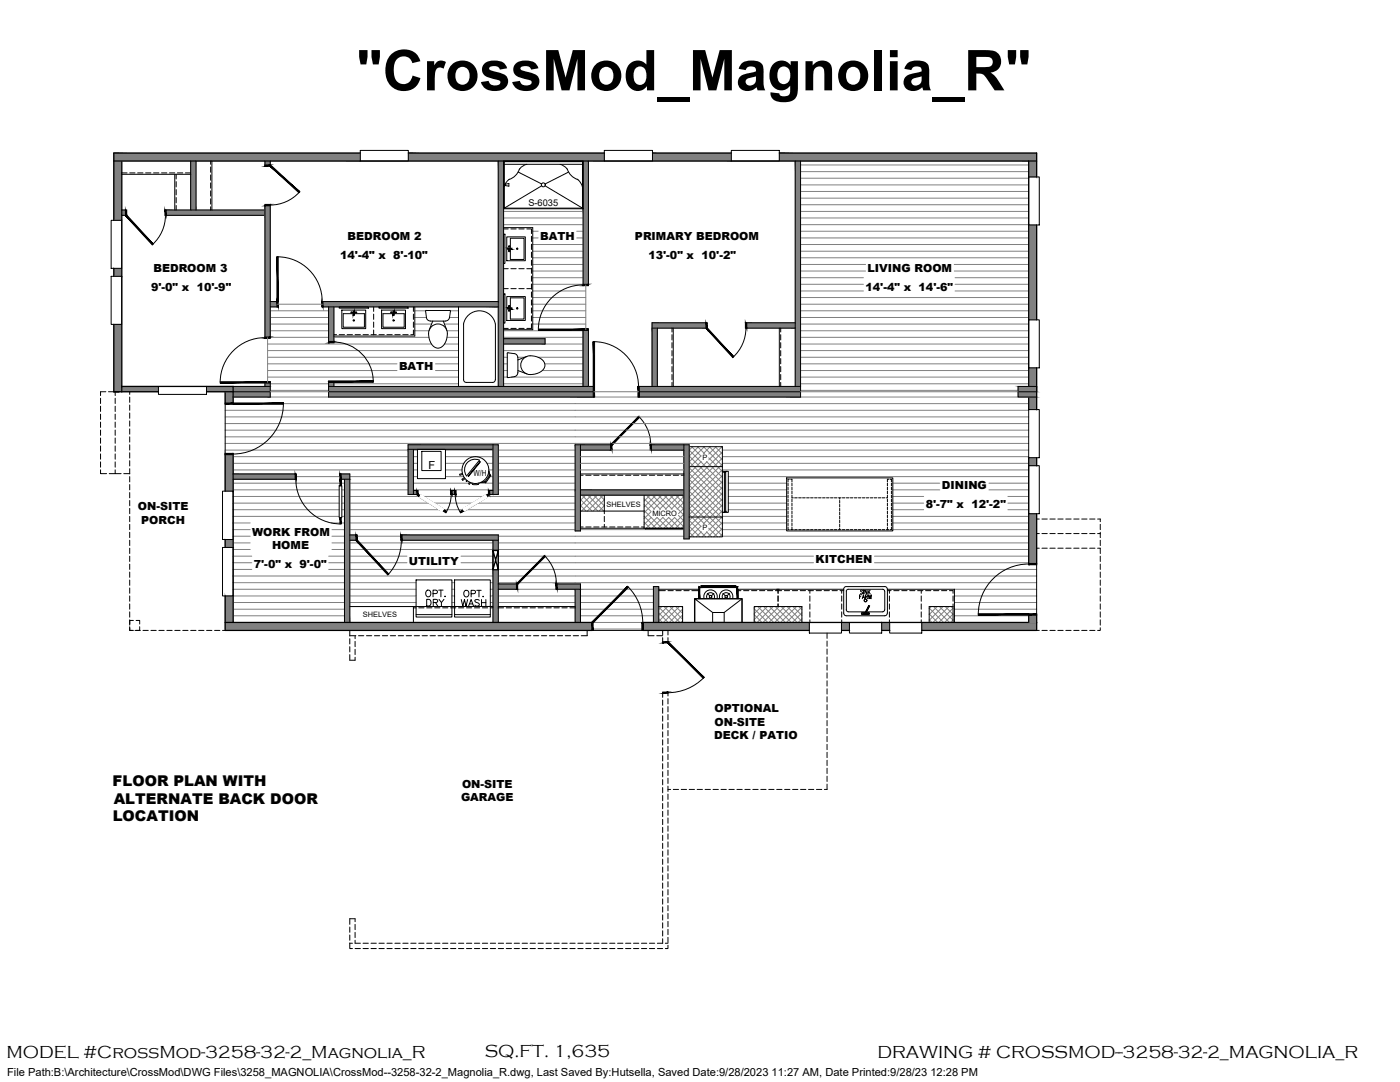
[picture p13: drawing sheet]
<svg xmlns="http://www.w3.org/2000/svg" width="279mm" height="216mm" viewBox="0 0 279 216" stroke-linecap="round" stroke-linejoin="round" font-family="sans-serif">
<defs><g id="words">
<text font-size="11.2" x="71.1" y="18">&quot;CrossMod_Magnolia_R&quot;</text>
<text font-size="4.4" x="84.3" y="122.1">DRY</text>
<text font-size="4" x="91" y="122.1">WASH</text>
<g font-size="3.6">
<text x="1.3" y="211.1">MODEL #CrossMod-3258-32-2_Magnolia_R</text>
<text x="96.8" y="210.9">SQ.FT. 1,635</text>
<text x="175.1" y="211.1">DRAWING # CROSSMOD--3258-32-2_MAGNOLIA_R</text>
</g>
<g font-size="3">
<text x="22.5" y="156.8">FLOOR PLAN WITH</text>
<text x="22.7" y="160.3">ALTERNATE BACK DOOR</text>
<text x="22.5" y="163.9">LOCATION</text>
</g>
<g font-size="2.2">
<text x="69.3" y="47.9">BEDROOM 2</text>
<text x="107.8" y="47.9">BATH</text>
<text x="126.7" y="47.9">PRIMARY BEDROOM</text>
<text x="67.9" y="51.8">14'-4&quot; x 8'-10&quot;</text>
<text x="129.4" y="51.6">13'-0&quot; x 10'-2&quot;</text>
<text x="30.1" y="58.1">9'-0&quot; x 10'-9&quot;</text>
<text x="30.6" y="54.3">BEDROOM 3</text>
<text x="172.7" y="58">14'-4&quot; x 14'-6&quot;</text>
<text x="173.1" y="54.3">LIVING ROOM</text>
<text x="79.6" y="73.9">BATH</text>
<text x="85.5" y="93.6">F</text>
<text x="27.5" y="101.9">ON-SITE</text>
<text x="184.7" y="101.4">8'-7&quot; x 12'-2&quot;</text>
<text x="188" y="97.7">DINING</text>
<text x="28.2" y="104.5">PORCH</text>
<text x="50.3" y="106.9">WORK FROM</text>
<text x="50.7" y="113.3">7'-0&quot; x 9'-0&quot;</text>
<text x="54.3" y="109.5">HOME</text>
<text x="81.6" y="112.7">UTILITY</text>
<text x="162.8" y="112.4">KITCHEN</text>
<text x="142.6" y="142.1">OPTIONAL</text>
<text x="142.6" y="147.5">DECK / PATIO</text>
<text x="142.6" y="144.8">ON-SITE</text>
<text x="92" y="159.8">GARAGE</text>
<text x="92.2" y="157.1">ON-SITE</text>
<text x="1.4" y="214.7">File Path:B:\Architecture\CrossMod\DWG Files\3258_MAGNOLIA\CrossMod--3258-32-2_Magnolia_R.dwg, Last Saved By:Hutsella, Saved Date:9/28/2023 11:27 AM, Date Printed:9/28/23 12:28 PM</text>
</g>
<text font-size="1.8" x="105.5" y="41">S-6035</text>
<text font-size="1.7" x="94.5" y="95">W/H</text>
<g font-size="1.5">
<text x="140.2" y="91.8">P</text>
<text x="121" y="101.1">SHELVES</text>
<text x="130.2" y="103">MICRO</text>
<text x="140.2" y="105.9">P</text>
<text x="72.4" y="123.2">SHELVES</text>
</g>
</g></defs>
<!-- layer: SALESLIT -->
<g fill="#808080" stroke="#808080" stroke-width=".2">
<path d="M24.3 77.1l7.3 1.1v-1.1zM24.3 77.1l7.3 1.1h-7.3z"/>
<path d="M22.7 64.7l1.6 13.5v-13.5zM22.7 64.7l1.6 13.5h-1.6z"/>
<path d="M22.7 53.6l1.6 1.5v-1.5zM22.7 53.6l1.6 1.5h-1.6z"/>
<path d="M22.7 32.1l1.6 11.9v-11.9zM22.7 32.1l1.6 11.9h-1.6z"/>
<path d="M24.3 41.9l.9 1.1v-1.1zM24.3 41.9l.9 1.1h-.9z"/>
<path d="M22.7 30.5l49.2 1.6v-1.6zM22.7 30.5l49.2 1.6h-49.2z"/>
<path d="M81.5 30.5l39.1 1.6v-1.6zM81.5 30.5l39.1 1.6h-39.1z"/>
<path d="M130.2 30.5l15.7 1.6v-1.6zM130.2 30.5l15.7 1.6h-15.7z"/>
<path d="M155.5 30.5l51.4 1.6v-1.6zM155.5 30.5l51.4 1.6h-51.4z"/>
<path d="M205.3 32.1l1.6 3.2v-3.2zM205.3 32.1l1.6 3.2h-1.6z"/>
<path d="M158.7 32.1l1.1 45v-45zM158.7 32.1l1.1 45h-1.1z"/>
<path d="M99.4 32.1l1.1 45v-45zM99.4 32.1l1.1 45h-1.1z"/>
<path d="M116.4 32.1l1 9.6v-9.6zM116.4 32.1l1 9.6h-1z"/>
<path d="M116.4 41.7l1 15.2v-15.2zM116.4 41.7l1 15.2h-1z"/>
<path d="M38.1 32.1l1 9.8v-9.8zM38.1 32.1l1 9.8h-1z"/>
<path d="M52.9 32.1l1 1v-1zM52.9 32.1l1 1h-1z"/>
<path d="M33 41.9l19.9 1.1v-1.1zM33 41.9l19.9 1.1h-19.9z"/>
<path d="M205.3 44.9l1.6 18.9v-18.9zM205.3 44.9l1.6 18.9h-1.6z"/>
<path d="M205.3 73.4l1.6 3.7v-3.7zM205.3 73.4l1.6 3.7h-1.6z"/>
<path d="M205.3 79.2l1.6 2.5v-2.5zM205.3 79.2l1.6 2.5h-1.6z"/>
<path d="M176 124.2l1.5 1.6v-1.6zM176 124.2l1.5 1.6h-1.5z"/>
<path d="M44.9 118.9l1.6 5.3v-5.3zM44.9 118.9l1.6 5.3h-1.6z"/>
<path d="M44.9 124.2l73.3 1.6v-1.6zM44.9 124.2l73.3 1.6h-73.3z"/>
<path d="M44.9 107.7l1.6 1.5v-1.5zM44.9 107.7l1.6 1.5h-1.6z"/>
<path d="M44.9 90.6l1.6 7.4v-7.4zM44.9 90.6l1.6 7.4h-1.6z"/>
<path d="M44.9 78.2l1.6 2.3v-2.3zM44.9 78.2l1.6 2.3h-1.6z"/>
<path d="M46.5 94.6l12.5 1v-1zM46.5 94.6l12.5 1h-12.5z"/>
<path d="M41.2 77.1l5.3 1.1v-1.1zM41.2 77.1l5.3 1.1h-5.3z"/>
<path d="M46.5 77.1l7.4 1.1v-1.1zM46.5 77.1l7.4 1.1h-7.4z"/>
<path d="M46.5 78.2l7.4 1v-1zM46.5 78.2l7.4 1h-7.4z"/>
<path d="M65.6 77.1l52.9 1.1v-1.1zM65.6 77.1l52.9 1.1h-52.9z"/>
<path d="M65.6 78.2l52.9 1v-1zM65.6 78.2l52.9 1h-52.9z"/>
<path d="M127.4 77.1l32.4 1.1v-1.1zM127.4 77.1l32.4 1.1h-32.4zM127.4 78.2l32.4 1v-1zM127.4 78.2l32.4 1h-32.4z"/>
<path d="M100.5 67.6l8.3 1v-1zM100.5 67.6l8.3 1h-8.3z"/>
<path d="M64.3 60.2l35.1 1v-1zM64.3 60.2l35.1 1h-35.1z"/>
<path d="M52.9 76.3l1 .8v-.8zM52.9 76.3l1 .8h-1z"/>
<path d="M52.9 40.9l1 26.5v-26.5zM52.9 40.9l1 26.5h-1z"/>
<path d="M65.6 76.1l1 1v-1zM65.6 76.1l1 1h-1z"/>
<path d="M53.9 60.2l1.5 1v-1zM53.9 60.2l1.5 1h-1.5z"/>
<path d="M65.6 61.2l1 7.1v-7.1zM65.6 61.2l1 7.1h-1z"/>
<path d="M130.1 65.5l1.1 11.6v-11.6zM130.1 65.5l1.1 11.6h-1.1z"/>
<path d="M130.1 64.4l10.9 1.1v-1.1zM130.1 64.4l10.9 1.1h-10.9z"/>
<path d="M148.9 64.4l9.8 1.1v-1.1zM148.9 64.4l9.8 1.1h-9.8z"/>
<path d="M116.4 65.8l1 11.3v-11.3zM116.4 65.8l1 11.3h-1z"/>
<path d="M203.2 77.1l3.7 1.1v-1.1zM203.2 77.1l3.7 1.1h-3.7zM203.2 78.2l3.7 1v-1zM203.2 78.2l3.7 1h-3.7z"/>
<path d="M68.7 95.6l1.1 28.6v-28.6zM68.7 95.6l1.1 28.6h-1.1z"/>
<path d="M98.4 113.7l1 10.5v-10.5zM98.4 113.7l1 10.5h-1z"/>
<path d="M114.8 117.6l1 6.6v-6.6zM114.8 117.6l1 6.6h-1z"/>
<path d="M184 124.2l22.9 1.6v-1.6zM184 124.2l22.9 1.6h-22.9z"/>
<path d="M68 94.6l1.8 1v-1zM68 94.6l1.8 1h-1.8z"/>
<path d="M69.8 106.7l1.4 1.1v-1.1zM69.8 106.7l1.4 1.1h-1.4z"/>
<path d="M80.1 106.7l19.3 1.1v-1.1zM80.1 106.7l19.3 1.1h-19.3z"/>
<path d="M98.4 107.8l1 2v-2zM98.4 107.8l1 2h-1z"/>
<path d="M99.4 116.5l3.8 1.1v-1.1zM99.4 116.5l3.8 1.1h-3.8z"/>
<path d="M128.3 124.2l33.2 1.6v-1.6zM128.3 124.2l33.2 1.6h-33.2z"/>
<path d="M168 124.2l1.5 1.6v-1.6zM168 124.2l1.5 1.6h-1.5z"/>
<path d="M130.4 117.1l1.1 7.1v-7.1zM130.4 117.1l1.1 7.1h-1.1z"/>
<path d="M115.8 97.7l20.7 1.1v-1.1zM115.8 97.7l20.7 1.1h-20.7z"/>
<path d="M114.8 88.8l1 8.9v-8.9zM114.8 88.8l1 8.9h-1z"/>
<path d="M114.8 97.7l1 8.2v-8.2zM114.8 97.7l1 8.2h-1z"/>
<path d="M115.8 88.8l6.2 1v-1zM115.8 88.8l6.2 1h-6.2z"/>
<path d="M136.5 88.8l1 18.7v-18.7zM136.5 88.8l1 18.7h-1z"/>
<path d="M129.9 88.8l6.6 1v-1zM129.9 88.8l6.6 1h-6.6z"/>
<path d="M111.1 116.5l4.7 1.1v-1.1zM111.1 116.5l4.7 1.1h-4.7z"/>
<path d="M205.3 91.3l1.6 1.6v-1.6zM205.3 91.3l1.6 1.6h-1.6z"/>
<path d="M205.3 102.5l1.6 10.1v-10.1zM205.3 102.5l1.6 10.1h-1.6z"/>
<path d="M205.3 122.6l1.6 1.6v-1.6zM205.3 122.6l1.6 1.6h-1.6z"/>
<path d="M81.4 89.7l1.1 9v-9zM81.4 89.7l1.1 9h-1.1z"/>
<path d="M81.4 88.8l17 .9v-.9zM81.4 88.8l17 .9h-17z"/>
<path d="M98.4 88.8l1 9.9v-9.9zM98.4 88.8l1 9.9h-1z"/>
<path d="M97.6 97.9l.8 .8v-.8zM97.6 97.9l.8 .8h-.8z"/>
<path d="M82.5 97.9l.8 .8v-.8zM82.5 97.9l.8 .8h-.8z"/>
<path d="M90.1 97.9l.7 .8v-.8zM90.1 97.9l.7 .8h-.7z"/>
</g>
<!-- layer: FPEW -->
<g fill="none" stroke="#000" stroke-width=".25">
<path d="M22.7 32.1h184.2M24.3 32.1v46.1M71.9 30.5h-49.2v13.5M81.5 30.5h39.1M130.2 30.5h15.7M155.5 30.5h51.4v4.8M205.3 32.1v45M22.7 53.6v1.5M206.9 44.9v18.9M22.7 64.7v13.5M23.8 78.2h-1.1h1.6M24.3 77.1h22.2v3.4"/>
<path d="M24.3 78.2h7.3M41.2 78.2h5.3M44.9 78.2v2.3M205.3 79.2v2.5M206.9 73.4v8.3M44.9 90.6v7.4M46.5 90.6v33.6M205.3 91.3v21.3M206.9 91.3v1.6M44.9 118.9v6.9h73.3M44.9 107.7v1.5M98.4 113.7l1-3.9h-1l1 3.9v-3.9h-1v3.9h1"/>
<path d="M206.9 102.5v10.1M44.9 124.2h73.3M128.3 125.8h33.2M128.3 124.2h78.6M167.9 125.8h1.6M176 125.8h1.5M205.3 122.6v1.6M206.9 122.6v3.2h-22.9"/>
</g>
<!-- layer: SALESLIT -->
<g fill="none" stroke="#808080" stroke-width=".2">
<path d="M159.8 32.9h45.5M159.8 34.2h45.5M159.8 35.6h45.5M159.8 36.9h45.5M159.8 38.2h45.5M159.8 39.5h45.5M100.5 42.2h15.9M100.5 43.5h15.9M100.5 44.8h15.9M106.3 46.1h1.1M106.3 47.5h1.1M106.3 48.8h10.1"/>
<path d="M106.3 50.1h10.1M106.3 51.4h10.1M106.3 52.8h10.1M106.3 54.1h10.1M106.3 55.4h10.1M106.3 56.7h10.1M106.3 58.1h10.6M106.3 59.4h10.6M115.1 46.1h1.3M115.1 47.5h1.3M116.9 56.9v8.9M159.8 40.9h45.5"/>
<path d="M159.8 42.2h45.5M159.8 43.5h45.5M159.8 44.8h45.5M159.8 46.1h45.5M159.8 47.5h45.5M159.8 48.8h45.5M159.8 50.1h45.5M159.8 51.4h45.5M159.8 52.8h12.9M159.8 54.1h12.9M159.8 55.4h12.5M159.8 56.7h12.5"/>
<path d="M159.8 58.1h12.5M159.8 59.4h45.5M190.4 52.8h14.9M190.4 54.1h14.9M190.6 55.4h14.7M190.6 56.7h14.7M190.6 58.1h14.7M53.4 68.6h32.7M53.4 70h38.1M53.4 71.3h38.1M53.4 72.6h25.8M53.4 73.9h25.8"/>
<path d="M53.4 75.2h38.1M53.4 67.4v8.9M53.9 62h11.7M53.9 63.4h11.7M53.9 64.7h11.7M53.9 66h11.7M53.9 67.3h11.7M53.9 76.6h11.7M53.9 77.9h11.7M53.9 79.2h11.7M53.9 78.2h11.7M55.4 60.7h8.9"/>
<path d="M66.6 67.3h19M66.6 76.6h24.9M82.8 62h2.1M82.8 63.4h2.3M82.8 64.7h3.3M82.8 66h2.8M86.9 72.6h4.6M86.9 73.9h4.6M88.7 64.7h2.8M88.7 68.6h2.8M89.2 66h2.3M89.2 67.3h2.3"/>
<path d="M89.7 63.4h1.8M89.9 62h1.6M100.5 66h15.9M100.5 67.3h15.9M100.5 70h15.9M100.5 71.3h.7M100.5 72.6h.7M100.5 73.9h.7M100.5 75.2h.7M100.5 76.6h15.9M102.1 75.2h14.3M103.3 71.3h1.4"/>
<path d="M106.3 60.7h10.6M106.3 62h10.6M106.3 63.4h10.6M106.3 64.7h10.6M107.4 71.3h9M108.2 73.9h8.2M108.7 72.6h7.7M108.8 68.6h7.6M118.5 79.2h8.9M118.5 78.2h8.9M159.8 60.7h45.5M159.8 62h45.5"/>
<path d="M159.8 63.4h45.5M159.8 64.7h45.5M159.8 66h45.5M159.8 67.3h45.5M159.8 68.6h45.5M159.8 70h45.5M159.8 71.3h45.5M159.8 72.6h45.5M159.8 73.9h45.5M159.8 75.2h45.5M159.8 76.6h45.5M159.8 77.9h43.4"/>
<path d="M159.8 79.2h43.4M159.8 78.2h43.4M44.9 83.2h160.4M44.9 81.9h160.4M44.9 84.5h160.4M44.9 85.8h160.4M44.9 87.2h160.4M44.9 88.5h160.4M44.9 89.8h36.5M46.5 91.1h34.9M46.5 92.5h34.9M46.5 93.8h34.9"/>
<path d="M46.5 96.4h22.2M46.5 97.7h21.2M46.5 99.1h21.2M56.6 80.5h148.7M59 95.1h9M68.2 97.7h.5M68.2 99.1h.5M69.8 95.1h11.6M69.8 96.4h11.6M69.8 97.7h11.6M69.8 99.1h14M82.5 89.8h.8"/>
<path d="M82.5 91.1h.8M82.5 92.5h.8M82.5 93.8h.8M82.5 95.1h.8M82.5 96.4h11.1M82.5 97.7h15.9M84.5 99.1h12M88.9 89.8h9.5M88.9 91.1h9.5M88.9 92.5h3.7M88.9 93.8h3.3M88.9 95.1h3.6"/>
<path d="M93.8 96.4h.4M95.6 96.4h2.8M97.1 99.1h17.7M97.2 92.5h1.2M97.6 93.8h.8M97.8 95.1h.6M99.4 89.8h15.4M99.4 91.1h15.4M99.4 92.5h15.4M99.4 93.8h15.4M99.4 95.1h15.4M99.4 96.4h15.4"/>
<path d="M99.4 97.7h15.4M115.8 91.1h20.7M115.8 92.5h20.7M115.8 93.8h20.7M115.8 99.7l2.4 2.3M116.1 98.8l3.2 3.2M116.9 98.8l-1.1 1M117.3 98.8l3.2 3.2M118 98.8l-2.2 2.2M118.5 98.8l2.1 2.1M119.2 98.8l-3.2 3.2M119.7 98.8l.9 .9-2.2 2.3"/>
<path d="M120.4 98.8l-3.2 3.2M122 89.8h7.9M127.6 83.2h.1M128.5 98.8h.1M128.5 99.5l2.1 2.1M129 98.8l2.8 2.8M129.8 98.8l-1.3 1.2M130.2 98.8l2.8 2.8M130.9 98.8l-2.4 2.4M131.3 98.8l2.9 2.8M132.1 98.8l-3.6 3.5M132.5 98.8l2.8 2.8"/>
<path d="M133.2 98.8l-2.8 2.8M133.7 98.8l2.8 2.8M134.4 98.8l-2.8 2.8M134.9 98.8l1.6 1.6M135.6 98.8l-2.8 2.8M136 98.8l.5 .5M136.5 99.1l-2.6 2.5M137.5 96.8l6.7 6.6M137.5 95.7l6.7 6.6M137.5 91l6.7 6.6M138 89.1l1.9 1.9M138.2 89.1l-.7 .7 6.7 6.6"/>
<path d="M139.2 89.1l1.4 1.4M139.4 89.1l-1.9 1.9M139.9 91l-2.4 2.3 6.7 6.6M140 92.1l-2.5 2.4 6.7 6.6M140.4 89.1l3.8 3.8M140.6 89.1l-3.1 3 6.7 6.7M141 92.1l3.2 3.2M141.1 92.1l-3.6 3.6M141.4 91.4l2.8 2.7M141.6 89.1l2.6 2.6M141.7 89.1l-1.3 1.4M142.7 89.1l1.5 1.5"/>
<path d="M142.9 89.1l-1.5 1.5M143.9 89.1l.3 .3M144.1 89.1l-2.7 2.7M144.2 89.8h61.1M144.2 91.1h61.1M144.2 92.5h61.1M144.2 92.6l-6.7 6.6 6.7 6.6M144.2 94.9l-6.7 6.6M144.2 96.1l-6.7 6.6 2.4 2.4M144.2 97.2l-6.7 6.6 3.3 3.3M144.2 90.2l-6.7 6.6M144.2 91.4l-6.7 6.6 6.7 6.6"/>
<path d="M144.2 98.4l-6.7 6.6 2.2 2.1M144.2 99.6l-6.7 6.6 1 .9M145.4 95.1h59.9M145.4 96.4h11.6M145.4 97.7h11.6M145.4 99.1h11.6M178.2 96.4h9.4M178.2 97.7h9.4M178.2 99.1h6.1M197.4 96.4h7.9M197.4 97.7h7.9M201.1 99.1h4.2"/>
<path d="M205.3 93.8h-61.1l-6.7 6.6 6.7 6.6M46.5 100.4h21.2M46.5 101.7h21.2M46.5 103h21.2M46.5 104.4h3.4M46.5 105.7h3.4M46.5 107h3.4M46.5 108.3h3.4M46.5 109.6h3.4M46.5 111h3.7M46.5 112.3h3.7M46.5 113.6h3.7"/>
<path d="M46.5 114.9h22.2M46.5 116.3h22.2M46.5 117.6h22.2M46.5 118.9h22.2M65.6 111h3.1M65.6 112.3h3.1M65.6 113.6h3.1M66.1 104.4h2.6M66.3 105.7h2.4M66.3 107h2.4M66.3 108.3h2.4M66.3 109.6h2.4"/>
<path d="M68.2 100.4h.5M68.2 101.7h.5M68.2 103h.5M69.8 100.4h15.8M69.8 101.7h17.9M69.8 103h45M69.8 104.4h45M69.8 105.7h45M69.8 108.3h28.6M69.8 109.6h28.6M69.8 111h11.4M69.8 112.3h11.4"/>
<path d="M69.8 113.6h28.6M69.8 114.9h28.6M69.8 116.3h13.2M69.8 117.6h13.2M69.8 118.9h13.2M71.2 107h8.9M86.6 100.4h7.7M88.4 101.7h4.1M90.2 116.3h.5M92 111h6.4M92 112.3h6.4M93.2 101.7h21.6"/>
<path d="M95.3 100.4h19.5M97.9 116.3h.5M99.4 111h62.9M99.4 107h37.1M99.4 108.3h105.9M99.4 109.6h105.9M99.4 112.3h62.9M99.4 113.6h107.5M99.4 114.9h107.5M99.4 116.3h107.5M99.4 118.9h15.4M103.2 117.6h7.9"/>
<path d="M108.8 111h.1M115.8 105.7h20.7M115.8 117.6h14.6M115.8 118.9h14.6M115.8 100.9l1.2 1.1M120.6 100.9l-1.1 1.1M128.5 105.4h.1M128.5 104.2l1.3 1.2M128.5 103l2.4 2.4M128.5 101.9l3.6 3.5M128.5 100.7l1.4 1.3M129 105.4l2.1-2.1 2.2 2.1"/>
<path d="M129.9 102.1l-1.4 1.4M130 103.3l-1.5 1.4M130.1 105.4l2.2-2.1 2.2 2.1M131.3 105.4l2.2-2.1 2.1 2.1M134.6 103.3l1.9 1.8M134.6 103.3l-2.1 2.1M135.4 102.8l1.1 1.1M135.4 101.7l1.1 1.1M136.5 100.2l-1.4 1.4M136.5 101.4l-1.1 1.1M136.5 102.6l-2.9 2.8M136.5 103.7l-1.7 1.7"/>
<path d="M136.5 104.9l-.5 .5M137.5 101.5l3.1 3M139.4 117.6h.2M139.4 118.9h.2M139.9 105l-2.1 2.1M140 106.1l-1.1 1M141 106.1l1 1M141.1 106.1l-1 1M141.4 105.4l1.8 1.7M144.2 103h12.8M144.2 104.4h12.8M144.2 105.7h12.8"/>
<path d="M144.2 107h61.1M144.2 100.8l-3.8 3.7M144.2 101.9l-2.8 2.7M144.2 103.1l-2.8 2.7M144.2 104.2l-2.9 2.9M144.2 105.4l-1.7 1.7M144.2 106.6l-.6 .5M145.4 100.4h11.6M145.4 101.7h11.6M147.2 117.6h.1M147.2 118.9h.1M174.5 111h30.8"/>
<path d="M174.5 112.3h30.8M178.2 100.4h6.1M178.2 101.7h6.1M178.2 103h27.1M178.2 104.4h27.1M178.2 105.7h27.1M190.5 117.6h16.4M190.5 118.9h16.4M201.1 100.4h4.2M201.1 101.7h4.2M46.5 120.2h22.2M46.5 121.6h22.2"/>
<path d="M46.5 122.9h22.2M69.8 120.2h13.2M99.4 120.2h15.4M115.8 120.2h14.6M115.8 121.6h14.6M115.8 122.9h14.6M118.2 124.2h10.1M118.2 125.5h10.1M131.5 123.5l.7 .7M131.5 122.3l1.9 1.9M131.5 121.1l3 3.1M132.1 121l-.6 .6"/>
<path d="M132.5 121l3.2 3.2M133.2 121l-1.7 1.8M133.7 121l2.5 2.6M134.4 121l-2.9 3M134.9 121l1.3 1.4M135.6 121l-3.2 3.2M136 121l.2 .2M136.2 121.5l-2.6 2.7M136.2 122.7l-1.5 1.5M136.2 123.9l-.3 .3M150.5 123.8l.4 .4M150.5 122.6l1.6 1.6"/>
<path d="M150.5 121.5l2.7 2.7M150.8 121l-.3 .3M151.2 121l3.2 3.2M152 121l-1.5 1.4M152.4 121l3.2 3.2M153.1 121l-2.6 2.6M153.6 121l3.1 3.2M154.3 121l-3.2 3.2M154.7 121l3.2 3.2M155.5 121l-3.2 3.2M155.9 121l3.2 3.2M156.6 121l-3.1 3.2"/>
<path d="M157.1 121l2.9 3M157.8 121l-3.2 3.2M158.2 121l1.8 1.8M159 121l-3.2 3.2M159.4 121l.6 .6M160 121.1l-3 3.1M160 122.3l-1.9 1.9M160 123.5l-.7 .7M185.4 123.7l.6 .5M185.4 122.5l1.7 1.7M185.4 121.3l2.9 2.9M185.9 121l-.5 .4"/>
<path d="M186.3 121l3.2 3.2M187 121l-1.6 1.6M187.5 121l2.7 2.7M188.2 121l-2.8 2.8M188.6 121l1.6 1.6M189.4 121l-3.2 3.2M189.8 121l.4 .4M190.2 121.3l-2.8 2.9M190.2 122.5l-1.7 1.7M190.2 123.7l-.5 .5M190.5 120.2h16.4M190.5 121.6h16.4"/>
<path d="M190.5 122.9h14.8"/>
</g>
<!-- layer: IP -->
<g fill="none" stroke="#000" stroke-width=".2">
<path d="M38.1 32.1v9.8M39.1 32.1v9.8M52.9 32.1v1M53.9 32.1v1M99.4 32.1v45h18v-11.3v11.3M100.5 32.1v45M116.4 32.1v24.8M117.4 32.1v24.8M158.7 32.1v45M159.8 32.1v47.1h-32.4M24.3 41.9h.9M24.3 43h.9"/>
<path d="M33 41.9h19.9M33 43h19.9M52.9 40.9v26.5M53.9 40.9v26.5M46.5 78.2h7.4M46.5 77.1h7.4M52.9 76.3v.8M53.9 76.3v2.9h-7.4M53.9 61.2h1.5M53.9 60.2h1.5M64.3 61.2h35.1M64.3 60.2h35.1"/>
<path d="M65.6 78.2h52.9M65.6 76.1v3.1h52.9M65.6 77.1h52.9M65.6 61.2v7.1M66.6 61.2v7.1M66.6 76.1v1M100.5 67.6h8.3v1h-8.3M116.4 65.8v11.3M127.4 78.2h32.4M127.4 77.1h32.4M130.1 65.5h10.9M131.2 65.5v11.6"/>
<path d="M141 64.4h-10.9v12.7M148.9 65.5h9.8M148.9 64.4h9.8M203.2 78.2h3.7M206.9 77.1h-3.7v2.1h3.7M46.5 94.6h12.5M46.5 95.6h12.5M68 94.6h1.8v29.6M68 95.6h1.8M68.7 95.6v28.6M81.4 89.7h17M82.5 97.9h.8"/>
<path d="M82.5 89.7v9M83.3 98.7h-1.9v-9.9h18v9.9h-1.8M90.1 98.7h.7M90.1 97.9h.7M97.6 97.9h.8M98.4 88.8v9.9M115.8 98.8h20.7M115.8 97.7h20.7M115.8 88.8v17.1h-1v-17.1h7.2M115.8 89.8h6.2M129.9 88.8h7.6v18.7h-1v-18.7M129.9 89.8h6.6"/>
<path d="M157 95.4h21.2v10.5h-21.2zM69.8 107.8h1.4M69.8 106.7h1.4M80.1 106.7h19.3v17.5M80.1 107.8h19.3M98.4 107.8v16.4M99.4 116.5h3.8M99.4 117.6h3.8M111.1 116.5h4.7v7.7M111.1 117.6h4.7M114.8 117.6v6.6M130.4 124.2v-7.1h1.1v7.1"/>
</g>
<!-- layer: CAB -->
<g fill="none" stroke="#000" stroke-width=".2">
<path d="M24.3 34.8h13.8M24.3 34.5h1.1M25.9 34.5h1M27.5 34.5h1M29.1 34.5h1M30.6 34.5h1.1M32.2 34.5h1.1M33.8 34.5h1.1M34.9 34.8v7.1M35.2 34.8v.9M35.2 36.2v1.1M35.2 37.8v1.1"/>
<path d="M35.2 39.4v1.1M35.4 34.5h1.1M37 34.5h1.1M42 32.1v.7M42 33.3v1.1M42 34.9v1.1M42 36.5v1M42 38.1v1M42 39.7v1M42.3 32.1v9.8M35.2 41v.9M42 41.3v.6"/>
<path d="M100.5 45.4h5.8v20.4h-5.8M100.5 57.6h.9M100.5 45.7h.9M100.5 53.6h.9M102 57.6h1M102 45.7h1M102 53.6h1M103.5 57.6h1.1M103.5 45.7h1.1M103.5 53.6h1.1M105.1 45.7h1v.9M105.1 57.6h1"/>
<path d="M105.1 53.6h1M106.1 47.1v1.1M106.1 48.7v1.1M106.1 50.3v1.1M106.1 51.9v1.1M106.1 53.5v1M106.1 55.1v1M106.1 56.7v1M106.1 58.3v1M106.1 59.8v1.1M20.1 79.5v1M21.1 78.2h-1v.7"/>
<path d="M21.7 78.2h1M23 78.2v.7M23 79.5v1M25.9 78.2v.5M25.9 79.2v1.1M66.6 66.8h.6M67.7 66.8h1M69.3 66.8h1M70.9 66.8h1M72.5 66.8h1M74 66.8h1.1M74.6 61.2v.9"/>
<path d="M74.6 62.7v1M74.6 64.3v1M74.6 65.8v1M75.6 66.8h1.1M77.2 66.8h1.1M78.8 66.8h1.1M80.4 66.8h1M82.5 65.8v1h-.5M82.5 61.2v.9M82.5 62.7v1M82.5 64.3v1M82.8 61.2v5.9h-16.2"/>
<path d="M100.5 65.5h.9M102 65.5h1M103.5 65.5h1.1M106.1 61.4v1.1M106.1 63v1.1M106.1 64.6v.9h-1M134.1 65.5v.8M134.1 66.8v1M134.1 68.4v1M134.1 70v1M134.1 71.5v1.1M134.1 73.1v1.1"/>
<path d="M134.1 74.7v1.1M134.1 76.3v.8M134.4 65.5v11.6M155.5 65.5v11.6M155.8 65.5v.8M155.8 66.8v1M155.8 68.4v1M155.8 70v1M155.8 71.5v1.1M155.8 73.1v1.1M155.8 74.7v1.1M155.8 76.3v.8"/>
<path d="M20.1 93.7v.8h1.2M20.1 81v1.1M20.1 82.6v1.1M20.1 84.2v1.1M20.1 85.8v1.1M20.1 87.4v1.1M20.1 89v1M20.1 90.6v1M20.1 92.2v1M21.8 94.5h1.2M23 93.7v.8h1.2M23 81v1.1"/>
<path d="M23 82.6v1.1M23 84.2v1.1M23 85.8v1.1M23 87.4v1.1M23 89v1M23 90.6v1M23 92.2v1M24.7 94.5h1.2M25.9 80.8v1.1M25.9 82.4v1.1M25.9 84v1M25.9 85.6v1"/>
<path d="M25.9 87.2v1M25.9 88.8v1M25.9 90.3v1.1M25.9 91.9v1.1M25.9 93.5v1.1M25.9 95.1v1.1M25.9 96.7v1M25.9 98.3v1M25.9 99.9v1M115.8 94.6h20.7M115.8 94.8h.6M116.9 94.8h1.1"/>
<path d="M118.5 94.8h1M120.1 94.8h1M120.6 98.8v3.2h-4.8M121.7 94.8h1M123.3 94.8h1M124.8 94.8h1.1M126.4 94.8h1.1M128 94.8h1.1M128.5 98.8v6.6M129.6 94.8h1.1M131.2 94.8h1M132.8 94.8h1"/>
<path d="M134.4 94.8h1M136 94.8h.5M137.5 93.1h6.7M137.5 89.1h6.7v14.1M157.3 96.4v.5M157.3 97.2v.5M157.3 98v.5M157.3 98.8v.5M157.3 99.6v.5M157.5 95.6h-.2v.6M157.8 95.6h.3v.6M158.1 98.8v.5h.2"/>
<path d="M158.1 96.4v.5M158.1 97.2v.5M158.1 98v.5M158.1 99.6v.5M158.6 99.3h.5M159.4 99.3h.5M160.2 99.3h.5M161 99.3h.5M161.8 99.3h.5M162.6 99.3h.5M163.3 99.3h.6M164.1 99.3h.6"/>
<path d="M164.9 99.3h.6M165.7 99.3h.6M166.5 99.3h.5M167.3 99.3h.6M167.6 99.3v.3M167.6 99.9v.5M168.1 99.3h.5M168.9 99.3h.5M169.7 99.3h.5M170.5 99.3h.5M171.3 99.3h.5M172.1 99.3h.5"/>
<path d="M172.9 99.3h.5M173.7 99.3h.5M174.5 99.3h.5M175.3 99.3h.5M176 99.3h.6M177.1 96.4v.5M177.1 97.2v.5M177.1 98v.5M177.1 98.8v.5h-.3M177.1 99.6v.5M177.4 95.6h-.3v.6M177.6 95.6h.3v.6"/>
<path d="M177.9 96.4v.5M177.9 97.2v.5M177.9 98v.5M177.9 98.8v.5M177.9 99.6v.5M25.9 101.5v1M25.9 103v1.1M25.9 104.6v1.1M25.9 106.2v1.1M25.9 107.8v1.1M25.9 109.4v1M25.9 111v1"/>
<path d="M25.9 112.6v1M25.9 114.2v1M25.9 115.7v1.1M25.9 117.3v1.1M25.9 118.9v1.1M115.8 105.2h.6M115.8 105.4h20.7M116.9 105.2h1.1M118.5 105.2h1M120.1 105.2h1M120.6 103v1.1M120.6 104.6v.6"/>
<path d="M121.7 105.2h1M123.3 105.2h1M124.8 105.2h1.1M126.4 105.2h1.1M128 105.2h.5M128.5 102h-7.9v.5M128.8 105.4h7.4v.1h-7.4zM131.5 117.6h7.9v1.8M131.5 117.9h1.3M133.3 117.9h1.1M134.9 117.9h1.1M136.5 117.9h1"/>
<path d="M137.5 103.2h6.7M138.1 117.9h1.3M144.2 103.2v3.9h-6.7M147.3 117.9h.6M148.4 117.9h1.1M150 117.9h1M151.6 117.9h1M153.2 117.9h1M154.7 117.9h1.3M155.3 117.9v.5M155.3 118.9v1.1M156.5 117.9h1.1"/>
<path d="M157.3 105.2v.5h.2M157.3 100.4v.5M157.3 101.2v.5M157.3 102v.5M157.3 102.8v.5M157.3 103.6v.5M157.3 104.4v.5M158.1 105.2v.5h-.3M158.1 105.7h.2M158.1 100.4v.5M158.1 101.2v.5M158.1 102v.5"/>
<path d="M158.1 102.8v.5M158.1 103.6v.5M158.1 104.4v.5M158.1 117.9h1.1M158.6 105.7h.5M159.4 105.7h.5M159.7 117.9h1.1M160.2 105.7h.5M161 105.7h.5M161.3 117.9h1M161.6 117.9v.5M161.6 118.9v1.1"/>
<path d="M161.8 105.7h.5M162.6 105.7h.5M162.9 117.9h1M163.3 105.7h.6M164.1 105.7h.6M164.5 117.9h1M164.9 105.7h.6M165.7 105.7h.6M166.1 117.9h1M166.5 105.7h.5M167.3 105.7h.6M167.6 100.6v.6"/>
<path d="M167.6 101.5v.5M167.6 102.2v.6M167.6 103v.6M167.6 103.8v.6M167.6 104.6v.6M167.6 105.4v.3M167.6 117.9h.8M168 117.9v.5M168 118.9v1.1M168.1 105.7h.5M168.4 117.6h-21.1v1.8M168.9 105.7h.5"/>
<path d="M169.7 105.7h.5M170.5 105.7h.5M171.3 105.7h.5M172.1 105.7h.5M172.9 105.7h.5M173.7 105.7h.5M174.5 105.7h.5M175.3 105.7h.5M176 105.7h.6M176.8 105.7h.6M177.1 117.9h.7M177.1 117.6h13.4v6.6"/>
<path d="M177.1 100.4v.5M177.1 101.2v.5M177.1 102v.5M177.1 102.8v.5M177.1 103.6v.5M177.1 104.4v.5M177.1 105.2v.5M177.5 117.9v.5M177.5 118.9v1.1M177.9 100.4v.5M177.9 101.2v.5M177.9 102v.5"/>
<path d="M177.9 102.8v.5M177.9 103.6v.5M177.9 104.4v.5M177.9 105.2v.5h-.3M178.4 117.9h1M180 117.9h1M181.5 117.9h1.1M183.1 117.9h1.1M183.9 117.9v.5M183.9 118.9v1.1M184.7 117.9h1.1M186.3 117.9h1.1"/>
<path d="M187.9 117.9h1.1M189.5 117.9h.7v.5M190.2 118.9v1.1M206.9 109.4h.5M206.9 106.5h.5M206.9 103.6h.5M207.9 109.4h1.1M207.9 106.5h1.1M207.9 103.6h1.1M209.5 109.4h1.1M209.5 106.5h1.1M209.5 103.6h1.1"/>
<path d="M211.1 109.4h1.1M211.1 106.5h1.1M211.1 103.6h1.1M212.7 109.4h1.1M212.7 106.5h1.1M212.7 103.6h1.1M214.3 109.4h1M214.3 106.5h1M214.3 103.6h1M215.9 109.4h1M215.9 106.5h1M215.9 103.6h1"/>
<path d="M217.5 109.4h1M217.5 106.5h1M217.5 103.6h1M219.1 103.6h.5v.5M219.1 109.4h.5v1M219.1 106.5h.5M219.6 104.6v1.1M219.6 106.2v1.1M219.6 107.8v1.1M219.6 111v1M219.6 112.6v1M219.6 114.2v1"/>
<path d="M219.6 115.7v1.1M219.6 117.3v1.1M219.6 118.9v1.1M25.9 125.3v.5h.5M25.9 120.5v1.1M25.9 122.1v1M25.9 123.7v1M25.9 125.1v.7h.7M26.6 123.8h-.7v.7M26.9 125.8h1.1M27.2 123.8h.7v.7M27.9 125.1v.7h-.7"/>
<path d="M28.5 125.8h1.1M30.1 125.8h1.1M31.7 125.8h1.1M33.3 125.8h1.1M34.9 125.8h1M36.5 125.8h1M38.1 125.8h1M39.6 125.8h1.1M41.2 125.8h1.1M42.8 125.8h1.1M44.4 125.8h.5M69.8 121h12.7v3.2"/>
<path d="M69.8 125.8v1.1M69.8 127.4v1.1M69.8 129v1.1M69.8 130.6v1.1h1.1v-.6M69.8 126.9h1.2M70.9 126.9v.5M70.9 128v1M70.9 129.6v1M71.5 126.9h1.1M73.1 126.9h1.1M74.7 126.9h1.1M76.3 126.9h1.1"/>
<path d="M77.9 126.9h1.1M79.5 126.9h1M81.1 126.9h1M82.5 121.3h.5M82.7 126.9h1M84.2 126.9h1.1M85.8 126.9h1.1M87.4 126.9h1.1M89 126.9h1.1M90.6 126.9h1.1M92.2 126.9h1M93.8 126.9h1"/>
<path d="M95.4 126.9h1M96.9 126.9h1.1M98.4 121h-15.9M98.5 126.9h1.1M99.4 121h15.4M99.4 121.3h1.1M100.1 126.9h1.1M101 121.3h1.1M101.7 126.9h1.1M102.6 121.3h1.1M103.3 126.9h1.1M104.2 121.3h1.1"/>
<path d="M104.9 126.9h1M105.8 121.3h1M106.5 126.9h1M107.4 121.3h1M108.1 126.9h1M109 121.3h1M109.6 126.9h1.1M110.6 121.3h1M111.2 126.9h1.1M112.1 121.3h1.1M112.8 126.9h1.1M113.7 121.3h1.1"/>
<path d="M114.4 126.9h1.1M117.2 125.8v1.1h-1.2M129.3 125.8v1.1h1.2M131.1 126.9h1.1M131.5 121h4.7v3.2M132.2 125.8v.9M132.2 127.2v1M132.2 138.2v.9M132.2 139.7v1M133.3 125.8v.9M133.3 127.2v1M133.3 138.2v.7"/>
<path d="M133.3 139.4v1.1M150.5 124.2v-3.2h9.5v3.2M155.3 120.5v.5M161.6 120.5v1.1M161.6 122.1v1M161.6 123.7v.5M165.1 126.3v1.1M165.1 127.9v1.1M165.1 129.5v1.1M165.1 131.1v1M165.1 132.7v1M165.1 134.3v1"/>
<path d="M165.1 135.8v1.1M165.1 137.4v1.1M165.1 139v1.1M168 120.5v1.1M168 122.1v1M168 123.7v.5M177.5 120.5v1.1M177.5 122.1v1M177.5 123.7v.5M183.9 120.5v1.1M183.9 122.1v1M183.9 123.7v.5"/>
<path d="M190.2 121h-4.8v3.2M190.2 120.5v3.7M206.9 125.8h.5M207.9 125.8h1.1M209.5 125.8h1.1M211.1 125.8h1.1M212.7 125.8h1.1M214.3 125.8h1M215.9 125.8h1M217.5 125.8h1M219.6 125.3v.5h-.5M219.6 120.5v1.1"/>
<path d="M219.6 122.1v1M219.6 123.7v1M132.2 141.3v1M132.2 142.9v1M132.2 144.4v1.1M132.2 146v1.1M132.2 147.6v1.1M132.2 149.2v1.1M132.2 150.8v1M132.2 152.4v1M132.2 154v1M132.2 155.6v1"/>
<path d="M132.2 157.1v1.1M132.2 158.7v1.1M133.3 141v1M133.3 142.6v1M133.3 144.2v1M133.3 145.8v1M133.3 147.3v1.1M133.3 148.9v1.1M133.3 150.5v1.1M133.3 152.1v1.1M133.3 153.7v1M133.3 155.3v1"/>
<path d="M133.3 156.9v1M133.3 158.5v1M133.3 157.5h.5M134.4 157.5h1M136 157.5h1M137.5 157.5h1.1M139.1 157.5h1.1M140.7 157.5h1.1M142.3 157.5h1.1M143.9 157.5h1M145.5 157.5h1M147.1 157.5h1"/>
<path d="M148.7 157.5h1M150.2 157.5h1.1M151.8 157.5h1.1M153.4 157.5h1.1M155 157.5h1.1M156.6 157.5h1M158.2 157.5h1M159.8 157.5h1M161.4 157.5h1M162.9 157.5h1.1M165.1 140.6v1.1M165.1 142.2v1"/>
<path d="M165.1 143.8v1M165.1 145.4v1M165.1 146.9v1.1M165.1 148.5v1.1M165.1 150.1v1.1M165.1 151.7v1.1M165.1 153.3v1M165.1 154.9v1M165.1 156.5v1h-.6M132.2 160.3v1.1M132.2 161.9v1.1M132.2 163.5v1"/>
<path d="M132.2 165.1v1M132.2 166.7v1M132.2 168.3v1M132.2 169.8v1.1M132.2 171.4v1.1M132.2 173v1.1M132.2 174.6v1.1M132.2 176.2v1M132.2 177.8v1M132.2 179.4v1M133.3 160v1.1M133.3 161.6v1.1"/>
<path d="M133.3 163.2v1.1M133.3 164.8v1.1M133.3 166.4v1M133.3 168v1M133.3 169.6v1M133.3 171.2v1M133.3 172.7v1.1M133.3 174.3v1.1M133.3 175.9v1.1M133.3 177.5v1.1M133.3 179.1v1M69.8 188.2v1.1h.5"/>
<path d="M69.8 185v1M69.8 186.6v1M69.8 188.2h.5M70.9 183.9v-.6h-1.1v1.1M70.9 189.3h1M70.9 184.4v1.1M70.9 186v1.1M70.9 187.6v.6h1M72.5 189.3h1M72.5 188.2h1M74 189.3h1.1M74 188.2h1.1"/>
<path d="M75.6 189.3h1.1M75.6 188.2h1.1M77.2 189.3h1.1M77.2 188.2h1.1M78.8 189.3h1.1M78.8 188.2h1.1M80.4 189.3h1M80.4 188.2h1M82 189.3h1M82 188.2h1M83.6 189.3h1M83.6 188.2h1"/>
<path d="M85.2 189.3h1M85.2 188.2h1M86.7 189.3h1.1M86.7 188.2h1.1M88.3 189.3h1.1M88.3 188.2h1.1M89.9 189.3h1.1M89.9 188.2h1.1M91.5 189.3h1.1M91.5 188.2h1.1M93.1 189.3h1M93.1 188.2h1"/>
<path d="M94.7 189.3h1M94.7 188.2h1M96.3 189.3h1M96.3 188.2h1M97.9 189.3h1M97.9 188.2h1M99.4 189.3h1.1M99.4 188.2h1.1M101 189.3h1.1M101 188.2h1.1M102.6 189.3h1.1M102.6 188.2h1.1"/>
<path d="M104.2 189.3h1.1M104.2 188.2h1.1M105.8 189.3h1M105.8 188.2h1M107.4 189.3h1M107.4 188.2h1M109 189.3h1M109 188.2h1M110.6 189.3h1M110.6 188.2h1M112.1 189.3h1.1M112.1 188.2h1.1"/>
<path d="M113.7 189.3h1.1M113.7 188.2h1.1M115.3 189.3h1.1M115.3 188.2h1.1M116.9 189.3h1.1M116.9 188.2h1.1M118.5 189.3h1M118.5 188.2h1M120.1 189.3h1M120.1 188.2h1M121.7 189.3h1M121.7 188.2h1"/>
<path d="M123.3 189.3h1M123.3 188.2h1M124.8 189.3h1.1M124.8 188.2h1.1M126.4 189.3h1.1M126.4 188.2h1.1M128 189.3h1.1M128 188.2h1.1M129.6 189.3h1.1M129.6 188.2h1.1M131.2 189.3h1M132.2 187.3v.9h-1"/>
<path d="M132.2 181v1M132.2 182.5v1.1M132.2 184.1v1.1M132.2 185.7v1.1M132.8 188.2h.5M133.3 188.6v.7h-.5M133.3 180.7v1M133.3 182.3v1M133.3 183.9v1M133.3 185.4v1.1M133.3 187v1.1"/>
</g>
<!-- layer: DR -->
<g fill="none" stroke="#000" stroke-width=".2">
<path d="M59.7 38.4a7.9 7.9 0 0 1-5.8 2.5M71.9 30h9.6v2.1h-9.6zM120.6 30h9.6v2.1h-9.6zM145.9 30h9.6v2.1h-9.6zM205.3 35.3h2.1v9.6h-2.1zM22.2 44h2.1v9.6h-2.1zM22.2 55.1h2.1v9.6h-2.1zM33 43a7.9 7.9 0 0 1-2.5 5.8M55.4 51.2a8.9 8.9 0 0 1 8.9 9M116.4 56.9a8.9 8.9 0 0 0-9 8.9M31.6 77.1h9.6v1.6h-9.6zM52.9 67.4a8.9 8.9 0 0 0-9 8.9"/>
<path d="M66.6 68.3a7.9 7.9 0 0 1 7.9 7.8M118.5 68.2a8.9 8.9 0 0 1 8.9 8.9M148.9 65.5a7.9 7.9 0 0 1-2.6 5.8M205.3 63.8h2.1v9.6h-2.1zM44.4 98h2.1v9.7h-2.1zM56.6 80.5a10.1 10.1 0 0 1-10.1 10.1M59 95.6a8.9 8.9 0 0 0 9 8.9M67.7 96.9h.5v6.4h-.5zM84 98.8l4.5 2.8-.3 .4-4.5-2.7zM90 98.6l-.2 1.9-.8 1.7M90.8 98.6l.3 1.9 .7 1.7M127.6 83.2a7.9 7.9 0 0 1 2.3 5.5"/>
<path d="M205.3 92.9h2.1v9.6h-2.1zM205.3 81.7h2.1v9.6h-2.1zM44.4 109.2h2.1v9.7h-2.1zM80.1 107.8a10.2 10.2 0 0 1-2.6 6.8M92.4 101.6l4.5-2.8 .3 .4-4.5 2.8zM108.7 111a7.9 7.9 0 0 1 2.3 5.5M125.3 117.1a10.1 10.1 0 0 1 3 7.1M205.3 112.5a10.1 10.1 0 0 0-10.1 10.1M140.4 135.3a10 10 0 0 1-7.1 2.9M161.5 124.2h6.4v2.1h-6.4zM169.5 124.2h6.5v2.1h-6.5zM177.5 124.2h6.5v2.1h-6.5z"/>
<circle cx="172.7" cy="119.8" r=".26"/>
</g>
<g fill="#000" stroke="#000" stroke-width=".2">
<path d="M52.9 32.9v.3l1-.3zM52.9 33.2l1-.3v.3z"/>
<path d="M53.8 33.1l5.8 5.4 .2-.2zM53.8 33.1l.2-.1 5.8 5.3z"/>
<path d="M25 41.9v1.1h.3zM25 41.9h.3v1.1z"/>
<path d="M25.1 43.1l5.3 5.8 .2-.2zM25.1 43.1l.2-.2 5.3 5.8z"/>
<path d="M32.9 41.9v1.1h.3zM32.9 41.9h.3v1.1z"/>
<path d="M52.9 40.8v.3l1-.3zM52.9 41.1l1-.3v.3z"/>
<path d="M55.3 51.2l.2 9v-9zM55.3 51.2l.2 9h-.2zM55.3 60.2l.2 1v-1zM55.3 60.2l.2 1h-.2z"/>
<path d="M116.4 57h1v-.3zM116.4 56.7h1l-1 .3z"/>
<path d="M44 76.2v.2l9.9-.2zM44 76.4l9.9-.2v.2z"/>
<path d="M52.9 67.5h1v-.3zM52.9 67.2h1l-1 .3z"/>
<path d="M64.2 60.2v1h.3zM64.2 60.2h.3v1z"/>
<path d="M65.6 68.1v.3l1-.3zM65.6 68.4l1-.3v.3z"/>
<path d="M65.6 76.3h8.9v-.3zM65.6 76h8.9l-8.9 .3z"/>
<path d="M107.5 65.7v.2l9.9-.2zM107.5 65.9l9.9-.2v.2z"/>
<path d="M118.4 68.2l.3 11v-11zM118.4 68.2l.3 11h-.3z"/>
<path d="M127.3 77.1v2.1h.3zM127.3 77.1h.3v2.1z"/>
<path d="M140.9 64.4v1.1h.3zM140.9 64.4h.3v1.1z"/>
<path d="M140.9 65.6l5.3 5.8 .2-.2zM140.9 65.6l.2-.2 5.3 5.8z"/>
<path d="M148.8 64.4v1.1h.2zM148.8 64.4h.2v1.1z"/>
<path d="M44.9 80.4v.3l1.6-.3zM44.9 80.7l1.6-.3v.3z"/>
<path d="M44.9 90.5v.2l1.6-.2zM44.9 90.7l1.6-.2v.2z"/>
<path d="M46.5 80.4v.3l10.1-.3zM46.5 80.7l10.1-.3v.3z"/>
<path d="M58.9 94.6l.3 1v-1zM58.9 94.6l.3 1h-.3z"/>
<path d="M67.8 95.6v1.3h.3zM67.8 95.6h.3v1.3zM67.8 94.6v1h.3zM67.8 94.6h.3v1z"/>
<path d="M83.2 97.9l.2 .8v-.8zM83.2 97.9l.2 .8h-.2z"/>
<path d="M89.9 97.9l.3 .8v-.8zM89.9 97.9l.3 .8h-.3z"/>
<path d="M89.9 97.9l.3 .8v-.8zM89.9 97.9l.3 .8h-.3z"/>
<path d="M90.7 97.9l.3 .8v-.8zM90.7 97.9l.3 .8h-.3z"/>
<path d="M90.7 97.9l.3 .8v-.8zM90.7 97.9l.3 .8h-.3z"/>
<path d="M97.5 97.9l.2 .8v-.8zM97.5 97.9l.2 .8h-.2z"/>
<path d="M121.9 88.8v1h.2zM121.9 88.8h.2v1z"/>
<path d="M127.5 83.1l-5.4 5.7 5.6-5.5zM121.9 88.6l5.6-5.5-5.4 5.7z"/>
<path d="M129.8 88.8v1h.2zM129.8 88.8h.2v1z"/>
<path d="M67.8 103.3v1.2h.3zM67.8 103.3h.3v1.2z"/>
<path d="M71 106.7l.3 1.1v-1.1zM71 106.7l.3 1.1h-.3z"/>
<path d="M71.1 107.9l6.3 6.8 .2-.1zM71.1 107.9l.2-.2 6.3 6.9z"/>
<path d="M80 106.7l.2 1.1v-1.1zM80 106.7l.2 1.1h-.2z"/>
<path d="M83.2 98.8l5.8 3.5 .1-.2zM83.4 98.6l5.7 3.5-5.9-3.3z"/>
<path d="M91.8 102.1l.1 .2 5.6-3.7zM91.9 102.3l5.6-3.7 .2 .2z"/>
<path d="M103.1 116.5v1.1h.2zM103.1 116.5h.2v1.1z"/>
<path d="M108.7 110.9l-5.4 5.7 5.5-5.5zM108.7 110.9l-5.4 5.7-.2-.2z"/>
<path d="M110.9 116.5v1.1h.3zM110.9 116.5h.3v1.1z"/>
<path d="M125.2 117l-6.9 7.3 7.1-7.1zM125.2 117l-6.9 7.3-.2-.2z"/>
<path d="M205.3 112.7h1.6v-.3zM205.3 112.4h1.6l-1.6 .3z"/>
<path d="M118.1 124.2v1.6h.3zM118.1 124.2h.3v1.6z"/>
<path d="M128.2 124.2v1.6h.2zM128.2 124.2h.2v1.6z"/>
<path d="M128.2 124.2v1.6h.2zM128.2 124.2h.2v1.6z"/>
<path d="M128.2 124.2v1.6h.2zM128.2 124.2h.2v1.6z"/>
<path d="M132.2 138.3h1.1v-.2zM132.2 138.1h1.1l-1.1 .2z"/>
<path d="M132.2 128.3h1.1v-.3zM132.2 128h1.1l-1.1 .3z"/>
<path d="M133.2 128.2l7.1 7.2 .2-.2zM133.2 128.2l.2-.1 7.1 7.1z"/>
<path d="M195.2 122.5v.2l10.1-.2zM195.2 122.7l10.1-.2v.2z"/>
<path d="M205.3 122.7h1.6v-.2zM205.3 122.5h1.6l-1.6 .2z"/>
</g>
<!-- layer: APP -->
<g fill="none" stroke="#000" stroke-width=".2">
<path d="M100.5 32.1h15.9v9.6h-15.9zM100.5 36.8h.3v.2h-.3zM100.6 36.8v-4.5h15.6v9.2h-15.6v-4.5M100.6 32.8h15.6M100.7 37l-.1 .3M100.8 36.8l.8-.2v.5l-.8-.1zM101.5 35.9l-.7 .8M103.4 34.3l4.7 2.4M105.1 32.8a2.74 2.74 0 0 0-1.9 1.9l-.7 .6-1 .5M108.1 37.1l-7.5 4.4M108.8 37.1l7.4 4.4M111.7 32.8a2.74 2.74 0 0 1 2 1.9l.7 .6 1 .5"/>
<path d="M113.5 34.3l-4.7 2.4M115.3 35.9l.6 .6 .3 .8M100.5 46.7h.3v5.9h-.3zM100.5 58.7h.3v5.8h-.3zM101.1 47.3h3.7v4.7h-3.7zM101.1 59.2h3.7v4.7h-3.7zM101.9 47.5h2.7v4.3h-2.7zM101.9 59.4h2.7v4.3h-2.7zM67.7 61.2h5.8v.3h-5.8zM68.2 61.9h4.8v3.7h-4.8zM68.5 62.6h4.2v2.7h-4.2zM75.6 61.2h5.8v.3h-5.8z"/>
<path d="M76.2 61.9h4.7v3.7h-4.7zM76.4 62.6h4.3v2.7h-4.3zM84.9 62.1l.2 1.3M85.1 61.9l-.2 .2M85.1 62h4.7M85.1 63.4a.79 .79 0 0 0 .8 .7M86.1 65.2a1.92 1.92 0 0 1 2.3-.2 1.92 1.92 0 0 1 .8 2.2 2.31 2.31 0 0 1-1.8 2.3 2.31 2.31 0 0 1-1.8-2.3 2.1 2.1 0 0 1 .5-2zM86.4 64.1l-.7 1.8M88.5 64.1l.7 1.8M89.7 63.4a.79 .79 0 0 1-.8 .7h-3M89.8 61.9l.1 .2M89.9 62.1l-.2 1.3"/>
<path d="M91.5 61.2v15.9M98.9 64.7a3.2 3.2 0 0 0-3.2-2.7 3.2 3.2 0 0 0-3.2 2.7l.1 11.3 .4 .3h5.3l.5-.3v-.2M98.9 64.7v11.1M101.2 70.5l.2-.1 1.3 .2M101.2 70.5v4.8l1.5-.1M102.7 70.6a.79 .79 0 0 1 .6 .7M103.3 74.4a.79 .79 0 0 1-.6 .8M103.4 71.4v3M103.4 73.9l1.8 .7M104.5 71.5a2.96 2.96 0 0 1 4.2 .9 1.79 1.79 0 0 1-1.6 2.1 2.2 2.2 0 0 1-3.1-1.1 1.87 1.87 0 0 1 .5-1.9zM105.2 71.1l-1.8 .7M83.3 89.7h5.6v5.8h-5.6z"/>
<path d="M84.2 90.1h3.8v3.8h-3.8zM92.3 94.5l-.6 .1 .1 .2 .6-.1M92.7 95.3l-.5 .3 .2 .2 .4-.3M93.1 95a2.11 2.11 0 0 1 .1-2.6 2.11 2.11 0 0 1 2.5-.6l-2.6 3.2M93.7 96.2l-.2 .3 .2 .1 .2-.3M94.2 96.4l.1 .3M95.5 96.6l-1.2 .1M95.6 96.4l-.1 .3M95.8 92.1l.1 .1-2.4 2.9-.1-.1zM96.7 96.2l-.8 .1M96.9 96l-.9 .3M97.6 94l.2 .7"/>
<path d="M97.6 94v1M97.8 94.7l.2 .2-1.1 1.5-.2-.2zM144.2 94h.4v8.2h-.4M144.8 94h.6v8.2h-.6zM83 115.7h7.2v7.4h-7.2zM90.7 115.7h7.2v7.4h-7.2zM138.6 119.4h9.5v4.8h-9.5zM138.7 119.5v4.7M140.5 119.4a1.34 1.34 0 0 1 1.3-1.7 1.34 1.34 0 0 1 1.3 1.7M141.1 119.4a.79 .79 0 0 1 .7-1.1 .79 .79 0 0 1 .7 1.1M141.2 118.4l.4 .5M141.6 119.2l-.1 .2"/>
<path d="M142 119.2l.2 .2M142.5 118.4l-.5 .5M143.6 119.4a1.34 1.34 0 0 1 1.3-1.7 1.34 1.34 0 0 1 1.3 1.7M144.2 119.4a.79 .79 0 0 1 .7-1.1 .79 .79 0 0 1 .7 1.1M144.3 118.4l.5 .5M144.8 119.2l-.2 .2M145.1 119.2l.2 .2M145.6 118.4l-.5 .5M148.1 119.5h-9.4l3.5 2.7M148.1 119.5v4.7M148.1 119.5l-3.6 2.7M168.4 117.6v4.7l.2 .5 8 .1 .2-.1 .3-.5"/>
<path d="M168.4 117.6l.2-.5h.3l7.7-.1 .2 .1 .3 .5M168.9 117.8l.4-.2h7.1l.2 .4-.1 3.9-.3 .2-7.1-.1-.2-.3zM171.5 119.1h.3M171.9 118.7h-.4v.8M172.1 119.5l.2-.8 .3 .8M172.2 117.8l-.2-.1-.3 .1 .1 .2 .3 .2a.22 .22 0 0 1 0 .3 .22 .22 0 0 1-.4-.1M172.2 119.2h.3M172.3 117.7v.8M172.7 119.1l.4-.1v-.3h-.4v.8M173 119.1l.2 .4M173 117.7v.8l-.4-.8v.8M173.2 117.7v.8"/>
<path d="M173.4 119.5v-.8l.2 .8 .3-.8v.8M173.4 118.1l.3 .4M173.7 117.7l-.5 .6M177.1 117.6v4.7M83 122.6h7.2M90.7 122.6h7.2M142.2 122.2h2.3v2h-2.3zM171.9 122.4l.2 .2M172.1 122.2l-.2 .2M172.1 122.2h1.3l.1 .2M172.6 122.3l.8-1.4h.1l-.7 1.4M173.5 122.4l-.1 .2h-1.3"/>
<circle cx="108.4" cy="36.9" r=".39"/>
<circle cx="101.6" cy="49.2" r=".14"/>
<circle cx="101.6" cy="50.1" r=".14"/>
<circle cx="103.2" cy="49.6" r=".14"/>
<circle cx="70.2" cy="62.3" r=".14"/>
<circle cx="70.6" cy="63.9" r=".14"/>
<circle cx="71" cy="62.3" r=".14"/>
<circle cx="78.1" cy="62.3" r=".14"/>
<circle cx="78.5" cy="63.9" r=".14"/>
<circle cx="79" cy="62.3" r=".14"/>
<circle cx="101.6" cy="62" r=".14"/>
<circle cx="101.6" cy="61.1" r=".14"/>
<circle cx="103.2" cy="61.5" r=".14"/>
<circle cx="93.1" cy="96" r=".1"/>
<circle cx="94.9" cy="93.8" r="2.68"/>
<circle cx="141.8" cy="119.1" r=".24"/>
<circle cx="144.9" cy="119.1" r=".24"/>
<circle cx="172.7" cy="119.8" r=".26"/>
<circle cx="172.3" cy="122.4" r=".14"/>
<circle cx="173.1" cy="122.4" r=".14"/>
</g>
<g fill="#000" stroke="#000" stroke-width=".2">
<path d="M101.3 49.5l.9 .3h-.9zM101.3 49.5l.9 .3v-.3z"/>
<path d="M70.5 62.1h.2l-.2 .8zM70.7 62.1l-.2 .8h.2z"/>
<path d="M78.4 62.1h.3l-.3 .8zM78.7 62.1l-.3 .8h.3z"/>
<path d="M101.3 61.4l.9 .3h-.9zM101.3 61.4l.9 .3v-.3z"/>
<path d="M144.6 94.2h.2v-.1zM144.6 94.1h.2l-.2 .1z"/>
<path d="M139.9 116.9v.1l7-.1zM139.9 117l7-.1v.1z"/>
<path d="M144.6 102.2h.2v-.2zM144.6 102h.2l-.2 .2z"/>
<path d="M147.1 117.2v2.2h.1zM147.1 117.2l.1-.1v2.3zM139.7 117.2h7.4l.1-.1zM139.5 117.1h7.7l-7.5 .1zM139.5 117.1l.2 2.3v-2.2zM139.5 117.1l.2 2.3h-.2z"/>
<path d="M172.6 122.4v.1l.1-.1zM172.6 122.5l.1-.1v.2zM172.7 122.4v.2l.1-.1z"/>
<path d="M172.6 122.3l.1 .1v-.1zM172.6 122.3l.1 .1h-.1z"/>
<path d="M172.7 122.4l.1 .1 .1-.1zM172.7 122.4l.1-.1 .1 .1zM172.7 122.3v.1l.1-.1z"/>
<path d="M173.4 120.9h.1l-.7 1.4zM173.4 120.9l-.8 1.4h.2z"/>
</g>
<!-- layer: SALESLIT -->
<path d="M44.9 80.5v10.1M206.9 112.6v10M118.2 125.8h10.1" fill="none" stroke="#000" stroke-width=".2"/>
<!-- layer: DR -->
<path d="M84 98.8l4.5 2.8M96.9 98.8l-4.5 2.8" fill="none" stroke="#fff" stroke-width=".2"/>
<g fill="#fff" stroke="#fff" stroke-width=".2">
<path d="M84 98.8l-.3 .5 4.5 2.7zM84 98.8l4.5 2.8-.3 .4z"/>
<path d="M92.4 101.6l.3 .4 4.5-2.8zM92.4 101.6l4.5-2.8 .3 .4z"/>
</g>
<use href="#words"/>
</svg>
